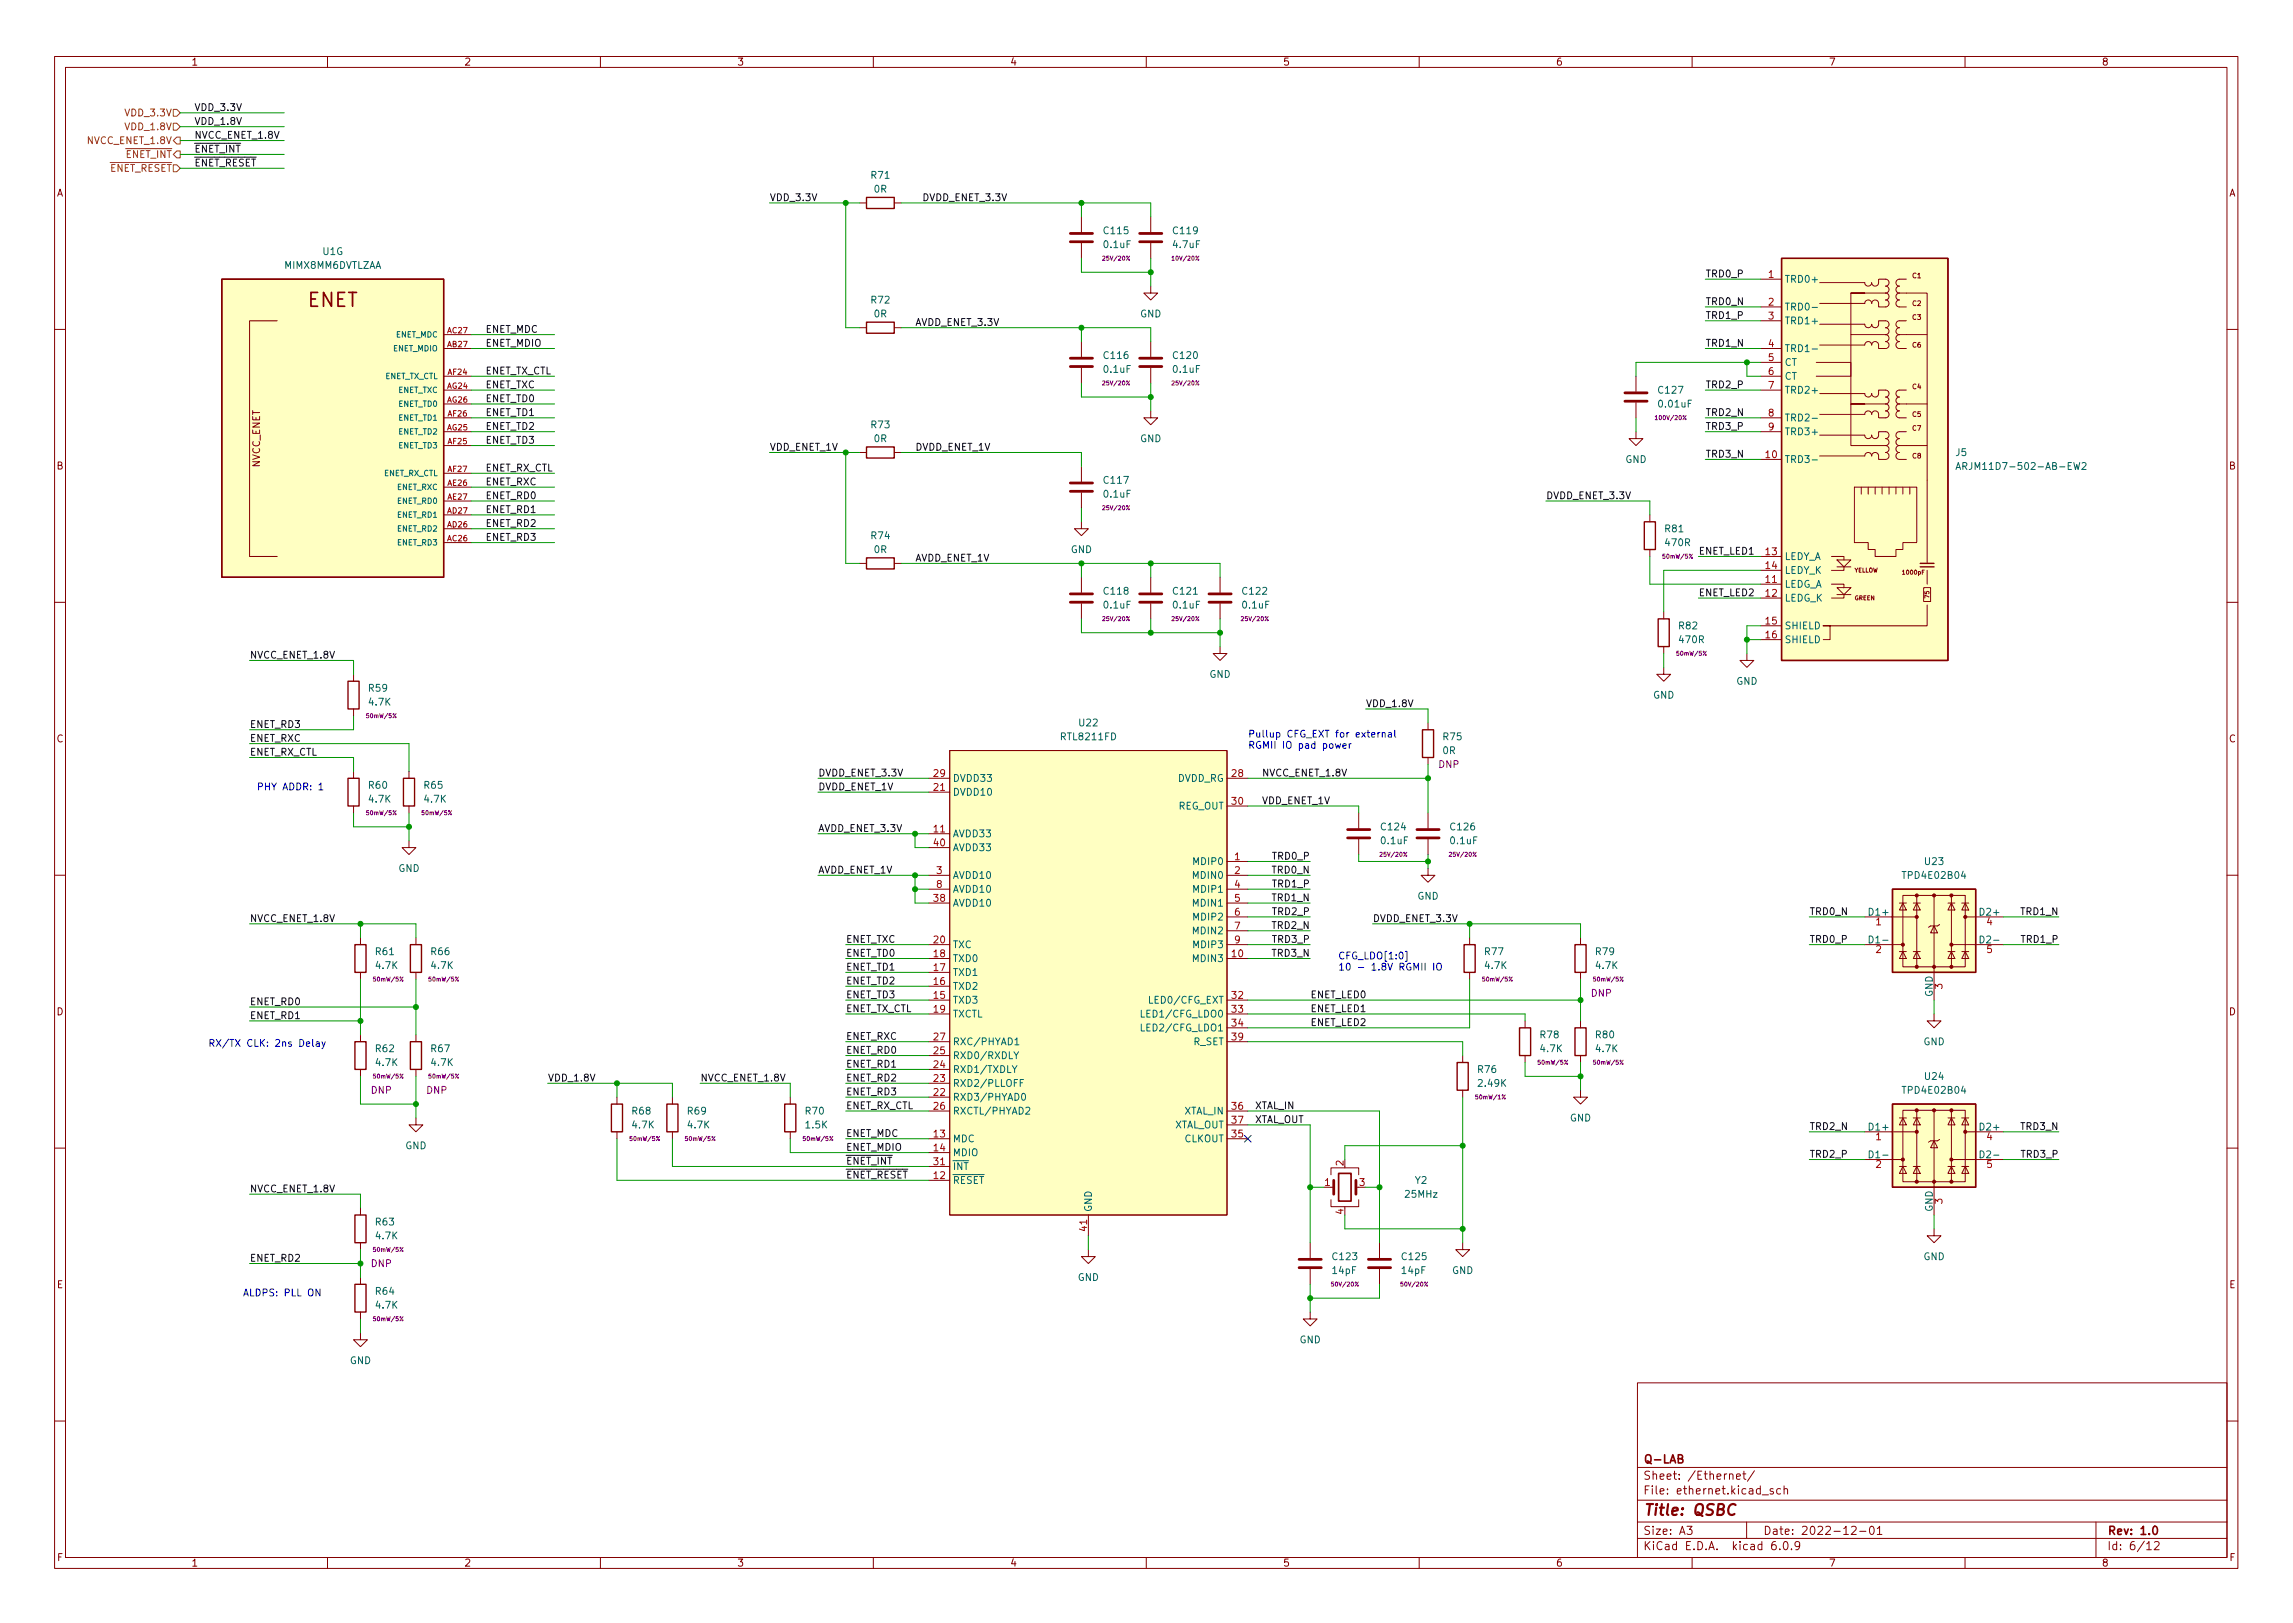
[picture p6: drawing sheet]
<svg xmlns="http://www.w3.org/2000/svg" width="297mm" height="210mm" viewBox="0 0 297 210" stroke-linecap="round" stroke-linejoin="round" font-family="sans-serif">
<defs><g id="words">
<text font-size="2.5" fill="#840000" x="39.8" y="39.8">ENET</text>
<text font-size="2" fill="#840000" x="212.8" y="196.3">Title: QSBC</text>
<g font-size="1.5" fill="#840000">
<text x="212.8" y="191.7">Sheet: /Ethernet/</text>
<text x="212.8" y="189.6">Q-LAB</text>
<text x="212.8" y="193.6">File: ethernet.kicad_sch</text>
<text x="212.8" y="200.8">KiCad E.D.A. kicad 6.0.9</text>
<text x="212.8" y="198.8">Size: A3</text>
<text x="228.4" y="198.8">Date: 2022-12-01</text>
<text x="272.9" y="198.8">Rev: 1.0</text>
<text x="272.9" y="200.8">Id: 6/12</text>
</g>
<g font-size="1.3" fill="#840000">
<text x="24.7" y="8.5">1</text>
<text x="60.1" y="8.5">2</text>
<text x="95.5" y="8.5">3</text>
<text x="130.8" y="8.5">4</text>
<text x="166.2" y="8.5">5</text>
<text x="201.5" y="8.5">6</text>
<text x="236.9" y="8.5">7</text>
<text x="272.2" y="8.5">8</text>
<text x="7.3" y="25.5">A</text>
<text x="288.7" y="25.5">A</text>
<text x="7.3" y="60.8">B</text>
<text x="33.7" y="60.6" transform="rotate(-90 33.7 60.6)">NVCC_ENET</text>
<text x="288.7" y="60.8">B</text>
<text x="7.3" y="96.2">C</text>
<text x="288.7" y="96.2">C</text>
<text x="7.3" y="131.5">D</text>
<text x="288.7" y="131.5">D</text>
<text x="7.4" y="166.9">E</text>
<text x="288.8" y="166.9">E</text>
<text x="7.4" y="202.2">F</text>
<text x="24.7" y="202.9">1</text>
<text x="60.1" y="202.9">2</text>
<text x="95.5" y="202.9">3</text>
<text x="130.8" y="202.9">4</text>
<text x="166.2" y="202.9">5</text>
<text x="201.5" y="202.9">6</text>
<text x="236.9" y="202.9">7</text>
<text x="272.2" y="202.9">8</text>
<text x="288.8" y="202.2">F</text>
</g>
<g font-size="1.3" fill="#725600">
<text x="16.4" y="15.1">VDD_3.3V</text>
<text x="16.4" y="16.9">VDD_1.8V</text>
<text x="11.5" y="18.7">NVCC_ENET_1.8V</text>
<text x="13.1" y="22.2">~{ENET_RESET}</text>
<text x="15.3" y="20.5">~{ENET_INT}</text>
</g>
<g font-size="1.3" fill="#0f0f0f">
<text x="25.1" y="16.2">VDD_1.8V</text>
<text x="25.1" y="18">NVCC_ENET_1.8V</text>
<text x="25.1" y="14.4">VDD_3.3V</text>
<text x="25.1" y="19.8">~{ENET_INT}</text>
<text x="25.1" y="21.6">~{ENET_RESET}</text>
<text x="99.7" y="26">VDD_3.3V</text>
<text x="119.4" y="26">DVDD_ENET_3.3V</text>
<text x="220.9" y="35.9">TRD0_P</text>
<text x="220.9" y="39.5">TRD0_N</text>
<text x="220.9" y="41.3">TRD1_P</text>
<text x="62.9" y="43.1">ENET_MDC</text>
<text x="62.9" y="44.9">ENET_MDIO</text>
<text x="118.5" y="42.2">AVDD_ENET_3.3V</text>
<text x="220.9" y="44.9">TRD1_N</text>
<text x="62.9" y="53.9">ENET_TD1</text>
<text x="62.9" y="52.1">ENET_TD0</text>
<text x="62.9" y="50.3">ENET_TXC</text>
<text x="62.9" y="48.5">ENET_TX_CTL</text>
<text x="220.9" y="53.9">TRD2_N</text>
<text x="220.9" y="50.3">TRD2_P</text>
<text x="62.9" y="57.5">ENET_TD3</text>
<text x="62.9" y="55.7">ENET_TD2</text>
<text x="99.7" y="58.4">VDD_ENET_1V</text>
<text x="118.5" y="58.4">DVDD_ENET_1V</text>
<text x="220.9" y="55.7">TRD3_P</text>
<text x="220.9" y="59.3">TRD3_N</text>
<text x="62.9" y="64.7">ENET_RD0</text>
<text x="62.9" y="62.9">ENET_RXC</text>
<text x="62.9" y="61.1">ENET_RX_CTL</text>
<text x="200.3" y="64.7">DVDD_ENET_3.3V</text>
<text x="62.9" y="70">ENET_RD3</text>
<text x="62.9" y="66.5">ENET_RD1</text>
<text x="62.9" y="68.2">ENET_RD2</text>
<text x="220" y="71.8">ENET_LED1</text>
<text x="118.5" y="72.7">AVDD_ENET_1V</text>
<text x="220" y="77.2">ENET_LED2</text>
<text x="32.3" y="85.3">NVCC_ENET_1.8V</text>
<text x="32.3" y="94.3">ENET_RD3</text>
<text x="176.9" y="91.6">VDD_1.8V</text>
<text x="32.3" y="96.1">ENET_RXC</text>
<text x="32.3" y="97.9">ENET_RX_CTL</text>
<text x="106" y="100.6">DVDD_ENET_3.3V</text>
<text x="163.4" y="100.6">NVCC_ENET_1.8V</text>
<text x="106" y="107.8">AVDD_ENET_3.3V</text>
<text x="106" y="102.4">DVDD_ENET_1V</text>
<text x="163.4" y="104.2">VDD_ENET_1V</text>
<text x="106" y="113.1">AVDD_ENET_1V</text>
<text x="164.9" y="113.1">TRD0_N</text>
<text x="164.9" y="111.4">TRD0_P</text>
<text x="32.3" y="119.4">NVCC_ENET_1.8V</text>
<text x="164.9" y="116.7">TRD1_N</text>
<text x="164.9" y="118.5">TRD2_P</text>
<text x="164.9" y="114.9">TRD1_P</text>
<text x="177.8" y="119.4">DVDD_ENET_3.3V</text>
<text x="234.4" y="118.5">TRD0_N</text>
<text x="261.8" y="118.5">TRD1_N</text>
<text x="109.6" y="122.1">ENET_TXC</text>
<text x="109.6" y="123.9">ENET_TD0</text>
<text x="109.6" y="125.7">ENET_TD1</text>
<text x="164.9" y="123.9">TRD3_N</text>
<text x="164.9" y="120.3">TRD2_N</text>
<text x="164.9" y="122.1">TRD3_P</text>
<text x="234.4" y="122.1">TRD0_P</text>
<text x="261.9" y="122.1">TRD1_P</text>
<text x="32.3" y="130.2">ENET_RD0</text>
<text x="109.6" y="131.1">ENET_TX_CTL</text>
<text x="109.6" y="129.3">ENET_TD3</text>
<text x="109.6" y="127.5">ENET_TD2</text>
<text x="169.7" y="131.1">ENET_LED1</text>
<text x="169.7" y="129.3">ENET_LED0</text>
<text x="32.3" y="132">ENET_RD1</text>
<text x="109.6" y="134.7">ENET_RXC</text>
<text x="109.6" y="136.5">ENET_RD0</text>
<text x="169.7" y="132.9">ENET_LED2</text>
<text x="70.9" y="140.1">VDD_1.8V</text>
<text x="90.7" y="140.1">NVCC_ENET_1.8V</text>
<text x="109.6" y="138.3">ENET_RD1</text>
<text x="109.6" y="140.1">ENET_RD2</text>
<text x="109.6" y="141.9">ENET_RD3</text>
<text x="109.6" y="143.7">ENET_RX_CTL</text>
<text x="162.5" y="143.7">XTAL_IN</text>
<text x="109.6" y="149.1">ENET_MDIO</text>
<text x="109.6" y="147.3">ENET_MDC</text>
<text x="162.5" y="145.5">XTAL_OUT</text>
<text x="234.4" y="150">TRD2_P</text>
<text x="234.4" y="146.4">TRD2_N</text>
<text x="261.8" y="146.4">TRD3_N</text>
<text x="261.9" y="150">TRD3_P</text>
<text x="32.3" y="154.5">NVCC_ENET_1.8V</text>
<text x="109.6" y="150.9">~{ENET_INT}</text>
<text x="109.6" y="152.7">~{ENET_RESET}</text>
<text x="32.3" y="163.4">ENET_RD2</text>
</g>
<g font-size="1.3" fill="#006464">
<text x="112.9" y="23.1">R71</text>
<text x="113.2" y="24.9">0R</text>
<text x="36.8" y="34.8">MIMX8MM6DVTLZAA</text>
<text x="41.8" y="33">U1G</text>
<text x="143.1" y="32.1">0.1uF</text>
<text x="143.1" y="30.3">C115</text>
<text x="152" y="32.1">4.7uF</text>
<text x="152.1" y="30.3">C119</text>
<text x="112.9" y="39.3">R72</text>
<text x="113.2" y="41.1">0R</text>
<text x="147.7" y="41.1">GND</text>
<text x="231.1" y="36.6">TRD0+</text>
<text x="231.1" y="40.2">TRD0-</text>
<text x="143.1" y="46.5">C116</text>
<text x="152.1" y="46.5">C120</text>
<text x="231.1" y="42">TRD1+</text>
<text x="231.1" y="45.6">TRD1-</text>
<text x="231.1" y="47.4">CT</text>
<text x="143.1" y="48.3">0.1uF</text>
<text x="152" y="48.3">0.1uF</text>
<text x="214.9" y="51">C127</text>
<text x="215" y="52.8">0.01uF</text>
<text x="231.1" y="49.2">CT</text>
<text x="231.1" y="51">TRD2+</text>
<text x="112.9" y="55.5">R73</text>
<text x="113.2" y="57.3">0R</text>
<text x="147.7" y="57.3">GND</text>
<text x="210.5" y="60">GND</text>
<text x="231.1" y="60">TRD3-</text>
<text x="231.1" y="54.6">TRD2-</text>
<text x="231.1" y="56.4">TRD3+</text>
<text x="253.4" y="59.1">J5</text>
<text x="143.1" y="64.5">0.1uF</text>
<text x="143.1" y="62.7">C117</text>
<text x="254.7" y="60.9">ARJM11D7-502-AB-EW2</text>
<text x="112.9" y="69.8">R74</text>
<text x="113.2" y="71.6">0R</text>
<text x="138.7" y="71.6">GND</text>
<text x="215.7" y="68.9">R81</text>
<text x="215.8" y="70.7">470R</text>
<text x="143.1" y="77">C118</text>
<text x="152.1" y="77">C121</text>
<text x="161" y="77">C122</text>
<text x="231.1" y="76.1">LEDG_A</text>
<text x="231.1" y="77.9">LEDG_K</text>
<text x="231.1" y="72.5">LEDY_A</text>
<text x="231.1" y="74.3">LEDY_K</text>
<text x="143.1" y="78.8">0.1uF</text>
<text x="152" y="78.8">0.1uF</text>
<text x="161" y="78.8">0.1uF</text>
<text x="217.5" y="81.5">R82</text>
<text x="217.6" y="83.3">470R</text>
<text x="231.1" y="81.5">SHIELD</text>
<text x="231.1" y="83.3">SHIELD</text>
<text x="47.8" y="89.6">R59</text>
<text x="156.7" y="87.8">GND</text>
<text x="224.9" y="88.7">GND</text>
<text x="47.8" y="91.4">4.7K</text>
<text x="137.5" y="95.9">RTL8211FD</text>
<text x="139.8" y="94.1">U22</text>
<text x="187" y="95.9">R75</text>
<text x="214.1" y="90.5">GND</text>
<text x="123.4" y="101.3">DVDD33</text>
<text x="152.5" y="101.3">DVDD_RG</text>
<text x="186.9" y="97.7">0R</text>
<text x="47.8" y="102.2">R60</text>
<text x="47.8" y="104">4.7K</text>
<text x="55" y="102.2">R65</text>
<text x="55" y="104">4.7K</text>
<text x="123.4" y="103.1">DVDD10</text>
<text x="152.5" y="104.9">REG_OUT</text>
<text x="179" y="107.6">C124</text>
<text x="188" y="107.6">C126</text>
<text x="51.6" y="112.9">GND</text>
<text x="123.4" y="108.5">AVDD33</text>
<text x="123.4" y="113.8">AVDD10</text>
<text x="123.4" y="110.3">AVDD33</text>
<text x="154.7" y="113.8">MDIN0</text>
<text x="154.8" y="112">MDIP0</text>
<text x="179" y="109.4">0.1uF</text>
<text x="188" y="109.4">0.1uF</text>
<text x="246.7" y="113.8">TPD4E02B04</text>
<text x="249.4" y="112">U23</text>
<text x="123.4" y="117.4">AVDD10</text>
<text x="123.4" y="115.6">AVDD10</text>
<text x="154.7" y="117.4">MDIN1</text>
<text x="154.8" y="115.6">MDIP1</text>
<text x="154.8" y="119.2">MDIP2</text>
<text x="183.6" y="116.5">GND</text>
<text x="242.2" y="118.6">D1+</text>
<text x="256.6" y="118.6">D2+</text>
<text x="48.7" y="123.7">R61</text>
<text x="48.7" y="125.5">4.7K</text>
<text x="55.9" y="123.7">R66</text>
<text x="55.9" y="125.5">4.7K</text>
<text x="123.4" y="124.6">TXD0</text>
<text x="123.4" y="122.8">TXC</text>
<text x="154.7" y="124.6">MDIN3</text>
<text x="154.7" y="121">MDIN2</text>
<text x="154.8" y="122.8">MDIP3</text>
<text x="192.4" y="123.7">R77</text>
<text x="192.4" y="125.5">4.7K</text>
<text x="206.8" y="123.7">R79</text>
<text x="206.8" y="125.5">4.7K</text>
<text x="242.4" y="122.2">D1-</text>
<text x="256.7" y="122.2">D2-</text>
<text x="123.4" y="130">TXD3</text>
<text x="123.4" y="128.2">TXD2</text>
<text x="123.4" y="126.4">TXD1</text>
<text x="123.4" y="131.8">TXCTL</text>
<text x="148.4" y="131.8">LED1/CFG_LDO0</text>
<text x="149.3" y="130">LED0/CFG_EXT</text>
<text x="250.4" y="129.2" transform="rotate(-90 250.4 129.2)">GND</text>
<text x="48.7" y="136.3">R62</text>
<text x="55.9" y="136.3">R67</text>
<text x="123.4" y="137.2">RXD0/RXDLY</text>
<text x="123.4" y="135.4">RXC/PHYAD1</text>
<text x="148.4" y="133.6">LED2/CFG_LDO1</text>
<text x="154.6" y="135.4">R_SET</text>
<text x="199.6" y="134.5">R78</text>
<text x="199.6" y="136.3">4.7K</text>
<text x="206.8" y="134.5">R80</text>
<text x="206.8" y="136.3">4.7K</text>
<text x="249.2" y="135.4">GND</text>
<text x="48.7" y="138.1">4.7K</text>
<text x="55.9" y="138.1">4.7K</text>
<text x="123.4" y="142.6">RXD3/PHYAD0</text>
<text x="123.4" y="140.8">RXD2/PLLOFF</text>
<text x="123.4" y="139">RXD1/TXDLY</text>
<text x="191.5" y="139">R76</text>
<text x="191.6" y="140.8">2.49K</text>
<text x="246.7" y="141.7">TPD4E02B04</text>
<text x="249.4" y="139.9">U24</text>
<text x="52.5" y="148.9">GND</text>
<text x="81.9" y="144.4">R68</text>
<text x="82" y="146.2">4.7K</text>
<text x="89.1" y="144.4">R69</text>
<text x="89.2" y="146.2">4.7K</text>
<text x="104.4" y="144.4">R70</text>
<text x="104.4" y="146.2">1.5K</text>
<text x="123.4" y="148">MDC</text>
<text x="123.4" y="149.8">MDIO</text>
<text x="123.4" y="144.4">RXCTL/PHYAD2</text>
<text x="152" y="146.2">XTAL_OUT</text>
<text x="153.4" y="144.4">XTAL_IN</text>
<text x="153.4" y="148">CLKOUT</text>
<text x="203.4" y="145.3">GND</text>
<text x="242.2" y="146.4">D1+</text>
<text x="256.6" y="146.4">D2+</text>
<text x="123.4" y="153.4">~{RESET}</text>
<text x="123.4" y="151.6">~{INT}</text>
<text x="182.1" y="155.2">25MHz</text>
<text x="183.3" y="153.4">Y2</text>
<text x="242.4" y="150">D1-</text>
<text x="256.7" y="150">D2-</text>
<text x="48.7" y="158.7">R63</text>
<text x="48.7" y="160.5">4.7K</text>
<text x="141.4" y="157" transform="rotate(-90 141.4 157)">GND</text>
<text x="250.4" y="157" transform="rotate(-90 250.4 157)">GND</text>
<text x="48.7" y="167.7">R64</text>
<text x="139.6" y="165.9">GND</text>
<text x="172.7" y="165">14pF</text>
<text x="172.7" y="163.2">C123</text>
<text x="181.6" y="165">14pF</text>
<text x="181.7" y="163.2">C125</text>
<text x="188.1" y="165">GND</text>
<text x="249.2" y="163.2">GND</text>
<text x="48.7" y="169.5">4.7K</text>
<text x="45.3" y="176.7">GND</text>
<text x="168.3" y="174">GND</text>
</g>
<g font-size="1.3" fill="#a90000">
<text x="229.1" y="36">1</text>
<text x="229.1" y="39.6">2</text>
<text x="229.1" y="41.4">3</text>
<text x="229.1" y="45">4</text>
<text x="229.1" y="46.8">5</text>
<text x="229.1" y="48.6">6</text>
<text x="229.1" y="50.4">7</text>
<text x="229.1" y="53.9">8</text>
<text x="228.7" y="59.3">10</text>
<text x="229.1" y="55.7">9</text>
<text x="228.7" y="71.9">13</text>
<text x="228.7" y="75.5">11</text>
<text x="228.7" y="77.3">12</text>
<text x="228.7" y="73.7">14</text>
<text x="228.7" y="80.9">15</text>
<text x="228.7" y="82.7">16</text>
<text x="121" y="100.6">29</text>
<text x="159.6" y="100.6">28</text>
<text x="121" y="107.8">11</text>
<text x="121" y="102.4">21</text>
<text x="159.6" y="104.2">30</text>
<text x="121" y="109.6">40</text>
<text x="121.3" y="113.2">3</text>
<text x="159.9" y="111.4">1</text>
<text x="159.9" y="113.2">2</text>
<text x="121" y="116.8">38</text>
<text x="121.3" y="115">8</text>
<text x="159.9" y="115">4</text>
<text x="159.9" y="116.8">5</text>
<text x="159.9" y="118.6">6</text>
<text x="243" y="119.9">1</text>
<text x="257.4" y="119.9">4</text>
<text x="121" y="125.8">17</text>
<text x="121" y="124">18</text>
<text x="121" y="122.2">20</text>
<text x="159.6" y="124">10</text>
<text x="159.9" y="120.4">7</text>
<text x="159.9" y="122.2">9</text>
<text x="243" y="123.5">2</text>
<text x="257.4" y="123.5">5</text>
<text x="121" y="129.4">15</text>
<text x="121" y="127.6">16</text>
<text x="121" y="131.2">19</text>
<text x="159.6" y="129.4">32</text>
<text x="159.6" y="131.2">33</text>
<text x="251.6" y="128.1" transform="rotate(-90 251.6 128.1)">3</text>
<text x="121" y="136.6">25</text>
<text x="121" y="134.8">27</text>
<text x="159.6" y="133">34</text>
<text x="159.6" y="134.8">39</text>
<text x="121" y="142">22</text>
<text x="121" y="140.2">23</text>
<text x="121" y="138.4">24</text>
<text x="121" y="143.7">26</text>
<text x="159.6" y="143.7">36</text>
<text x="121" y="147.3">13</text>
<text x="121" y="149.1">14</text>
<text x="159.6" y="147.3">35</text>
<text x="159.6" y="145.5">37</text>
<text x="243" y="147.7">1</text>
<text x="257.4" y="147.7">4</text>
<text x="121" y="152.7">12</text>
<text x="121" y="150.9">31</text>
<text x="171.6" y="153.6">1</text>
<text x="174" y="151" transform="rotate(-90 174 151)">2</text>
<text x="176.1" y="153.6">3</text>
<text x="243" y="151.3">2</text>
<text x="251.6" y="156" transform="rotate(-90 251.6 156)">3</text>
<text x="257.4" y="151.3">5</text>
<text x="140.8" y="159.4" transform="rotate(-90 140.8 159.4)">41</text>
<text x="174" y="157.3" transform="rotate(-90 174 157.3)">4</text>
</g>
<g font-size="1.3" fill="#0000c2">
<text x="161.6" y="95.5">Pullup CFG_EXT for external</text>
<text x="161.6" y="97">RGMII IO pad power</text>
<text x="33.2" y="102.4">PHY ADDR: 1</text>
<text x="173.3" y="124.3">CFG_LDO[1:0]</text>
<text x="173.3" y="125.7">10 - 1.8V RGMII IO</text>
<text x="26.9" y="135.6">RX/TX CLK: 2ns Delay</text>
<text x="31.4" y="167.9">ALDPS: PLL ON</text>
</g>
<g font-size="1.3" fill="#840084">
<text x="186.4" y="99.5">DNP</text>
<text x="206.1" y="129.1">DNP</text>
<text x="48.1" y="141.7">DNP</text>
<text x="55.3" y="141.7">DNP</text>
<text x="48.1" y="164.1">DNP</text>
</g>
<g font-size="1" fill="#006464">
<text x="50.9" y="45.5">ENET_MDIO</text>
<text x="51.3" y="43.7">ENET_MDC</text>
<text x="49.7" y="49.1">ENET_TX_CTL</text>
<text x="51.5" y="50.9">ENET_TXC</text>
<text x="51.6" y="52.7">ENET_TD0</text>
<text x="51.6" y="58.1">ENET_TD3</text>
<text x="51.6" y="54.5">ENET_TD1</text>
<text x="51.6" y="56.3">ENET_TD2</text>
<text x="49.6" y="61.7">ENET_RX_CTL</text>
<text x="51.4" y="63.5">ENET_RXC</text>
<text x="51.5" y="65.3">ENET_RD0</text>
<text x="51.5" y="70.7">ENET_RD3</text>
<text x="51.5" y="68.9">ENET_RD2</text>
<text x="51.5" y="67.1">ENET_RD1</text>
</g>
<g font-size="1" fill="#a90000">
<text x="58" y="45">AB27</text>
<text x="58" y="43.2">AC27</text>
<text x="58" y="50.4">AG24</text>
<text x="58" y="52.2">AG26</text>
<text x="58" y="48.6">AF24</text>
<text x="58" y="53.9">AF26</text>
<text x="58" y="55.7">AG25</text>
<text x="58" y="57.5">AF25</text>
<text x="58" y="62.9">AE26</text>
<text x="58" y="64.7">AE27</text>
<text x="58" y="61.1">AF27</text>
<text x="58" y="70.1">AC26</text>
<text x="58" y="68.3">AD26</text>
<text x="58" y="66.5">AD27</text>
</g>
<g font-size=".9" fill="#840000">
<text x="247.7" y="36">C1</text>
<text x="247.7" y="39.6">C2</text>
<text x="247.7" y="41.4">C3</text>
<text x="247.7" y="45">C6</text>
<text x="247.7" y="50.4">C4</text>
<text x="247.7" y="54">C5</text>
<text x="247.7" y="55.8">C7</text>
<text x="247.7" y="59.4">C8</text>
</g>
<g font-size=".8" fill="#840084">
<text x="143.1" y="33.7">25V/20%</text>
<text x="152" y="33.7">10V/20%</text>
<text x="143.1" y="49.9">25V/20%</text>
<text x="152" y="49.9">25V/20%</text>
<text x="214.7" y="54.4">100V/20%</text>
<text x="143.1" y="66.1">25V/20%</text>
<text x="215.6" y="72.4">50mW/5%</text>
<text x="143.1" y="80.4">25V/20%</text>
<text x="152" y="80.4">25V/20%</text>
<text x="161" y="80.4">25V/20%</text>
<text x="217.4" y="84.9">50mW/5%</text>
<text x="47.6" y="93">50mW/5%</text>
<text x="47.6" y="105.6">50mW/5%</text>
<text x="54.8" y="105.6">50mW/5%</text>
<text x="179" y="111">25V/20%</text>
<text x="188" y="111">25V/20%</text>
<text x="48.5" y="127.1">50mW/5%</text>
<text x="55.7" y="127.1">50mW/5%</text>
<text x="192.2" y="127.1">50mW/5%</text>
<text x="206.6" y="127.1">50mW/5%</text>
<text x="199.4" y="137.9">50mW/5%</text>
<text x="206.6" y="137.9">50mW/5%</text>
<text x="48.5" y="139.7">50mW/5%</text>
<text x="55.7" y="139.7">50mW/5%</text>
<text x="191.3" y="142.4">50mW/1%</text>
<text x="81.8" y="147.8">50mW/5%</text>
<text x="88.9" y="147.8">50mW/5%</text>
<text x="104.2" y="147.8">50mW/5%</text>
<text x="48.5" y="162.2">50mW/5%</text>
<text x="172.7" y="166.6">50V/20%</text>
<text x="181.7" y="166.6">50V/20%</text>
<text x="48.5" y="171.1">50mW/5%</text>
</g>
<g font-size=".8" fill="#840000">
<text x="240.1" y="74.2">YELLOW</text>
<text x="240.2" y="77.7">GREEN</text>
<text x="246.6" y="74.4">1000pF</text>
<text x="249.9" y="77.4" transform="rotate(-90 249.9 77.4)">75</text>
</g>
</g></defs>
<g fill="none" stroke="#840000" stroke-width=".13">
<path d="M7.1 7.3h282.8v195.9h-282.8zM8.5 8.7h280v193.1h-280zM42.4 7.3v1.4M77.8 7.3v1.4M113.1 7.3v1.4M148.5 7.3v1.4M183.8 7.3v1.4M219.2 7.3v1.4M254.6 7.3v1.4M111.4 26.3h.9M115.8 26.3h.9M140.1 28.1v2"/>
<path d="M140.1 31.5v2M149.1 37.1v.9h.9l-.9 .9-.9-.9h.9M149.1 28.1v2M149.1 31.5v2M228.1 39.8h2.7M228.1 36.2h2.7M235.7 36.6h5.9a.45 .45 0 0 0 .4 .5 .45 .45 0 0 0 .5-.5 .45 .45 0 0 0 .4 .5 .45 .45 0 0 0 .5-.5v-.4h.9a.45 .45 0 0 1 .4 .4 .45 .45 0 0 1-.4 .5 .45 .45 0 0 1 .4 .4 .45 .45 0 0 1-.4 .5M239.8 38h1.8h-1.8v5.4h4.5M241.1 38h3.2M244.3 38a.45 .45 0 0 1 .4 .4 .45 .45 0 0 1-.4 .5 .45 .45 0 0 1 .4 .4 .45 .45 0 0 1-.4 .5h-.9v-.5a.45 .45 0 0 0-.5-.4 .45 .45 0 0 0-.4 .4 .45 .45 0 0 0-.5-.4 .45 .45 0 0 0-.4 .4h-5.9M246.1 38a.45 .45 0 0 0-.5 .4 .45 .45 0 0 0 .5 .5 .45 .45 0 0 0-.5 .4 .45 .45 0 0 0 .5 .5h.9M246.1 38h3.5v35"/>
<path d="M247 36.2h-.9a.45 .45 0 0 0-.5 .4 .45 .45 0 0 0 .5 .5 .45 .45 0 0 0-.5 .4 .45 .45 0 0 0 .5 .5M7.1 42.7h1.4M35.9 41.6h-3.6v30.5h3.6M57.5 52.3h3.6M57.5 57.7h3.6M57.5 55.9h3.6M57.5 54.1h3.6M57.5 50.5h3.6M57.5 45.1h3.6M57.5 43.4h3.6M57.5 48.7h3.6M111.4 42.5h.9"/>
<path d="M111.4 58.6h.9M115.8 42.5h.9M115.8 58.6h.9M140.1 44.3v1.9M140.1 47.7v1.9M149.1 53.2v.9h.9l-.9 .9-.9-.9h.9M149.1 44.3v1.9M149.1 47.7v1.9M211.9 55.9v.9h.9l-.9 .9-.9-.9h.9M211.9 48.7v2M211.9 52.2v1.9M228.1 59.5h2.7"/>
<path d="M228.1 55.9h2.7M228.1 54.1h2.7M228.1 50.5h2.7M228.1 45.1h2.7M228.1 41.6h2.7M228.1 46.9h2.7M228.1 48.7h2.7M235.3 46.9h4.5v1.8h-4.5M235.7 56.4h5.9a.45 .45 0 0 0 .4 .4 .45 .45 0 0 0 .5-.4 .45 .45 0 0 0 .4 .4 .45 .45 0 0 0 .5-.4v-.5h.9a.45 .45 0 0 1 .4 .5 .45 .45 0 0 1-.4 .4 .45 .45 0 0 1 .4 .5 .45 .45 0 0 1-.4 .4M235.7 51h5.9a.45 .45 0 0 0 .4 .4 .45 .45 0 0 0 .5-.4 .45 .45 0 0 0 .4 .4 .45 .45 0 0 0 .5-.4v-.5h.9a.45 .45 0 0 1 .4 .5 .45 .45 0 0 1-.4 .4 .45 .45 0 0 1 .4 .5 .45 .45 0 0 1-.4 .4M235.7 42h5.9a.45 .45 0 0 0 .4 .5 .45 .45 0 0 0 .5-.5 .45 .45 0 0 0 .4 .5 .45 .45 0 0 0 .5-.5v-.4h.9a.45 .45 0 0 1 .4 .4 .45 .45 0 0 1-.4 .5 .45 .45 0 0 1 .4 .4 .45 .45 0 0 1-.4 .5M235.7 53.7h5.9"/>
<path d="M239.8 43.4v8.9h1.8h-1.8v5.4h4.5M241.1 52.3h3.2M241.6 53.7a.45 .45 0 0 1 .4-.5 .45 .45 0 0 1 .5 .5 .45 .45 0 0 1 .4-.5 .45 .45 0 0 1 .5 .5M244.3 57.7a.45 .45 0 0 1 .4 .5 .45 .45 0 0 1-.4 .4 .45 .45 0 0 1 .4 .5 .45 .45 0 0 1-.4 .4h-.9v-.4a.45 .45 0 0 0-.5-.5 .45 .45 0 0 0-.4 .5 .45 .45 0 0 0-.5-.5 .45 .45 0 0 0-.4 .5h-5.9M244.3 52.3a.45 .45 0 0 1 .4 .5 .45 .45 0 0 1-.4 .4 .45 .45 0 0 1 .4 .5 .45 .45 0 0 1-.4 .4h-.9v-.4M244.3 43.4a.45 .45 0 0 1 .4 .4 .45 .45 0 0 1-.4 .5 .45 .45 0 0 1 .4 .4 .45 .45 0 0 1-.4 .4h-.9v-.4a.45 .45 0 0 0-.5-.4 .45 .45 0 0 0-.4 .4 .45 .45 0 0 0-.5-.4 .45 .45 0 0 0-.4 .4h-5.9M246.1 57.7a.45 .45 0 0 0-.5 .5 .45 .45 0 0 0 .5 .4 .45 .45 0 0 0-.5 .5 .45 .45 0 0 0 .5 .4h.9M246.1 52.3a.45 .45 0 0 0-.5 .5 .45 .45 0 0 0 .5 .4 .45 .45 0 0 0-.5 .5 .45 .45 0 0 0 .5 .4h.9M246.1 43.4a.45 .45 0 0 0-.5 .4 .45 .45 0 0 0 .5 .5 .45 .45 0 0 0-.5 .4 .45 .45 0 0 0 .5 .4h.9M246.1 52.3h3.5M246.1 57.7h3.5M246.1 43.4h3.5"/>
<path d="M247 55.9h-.9a.45 .45 0 0 0-.5 .5 .45 .45 0 0 0 .5 .4 .45 .45 0 0 0-.5 .5 .45 .45 0 0 0 .5 .4M247 50.5h-.9a.45 .45 0 0 0-.5 .5 .45 .45 0 0 0 .5 .4 .45 .45 0 0 0-.5 .5 .45 .45 0 0 0 .5 .4M247 41.6h-.9a.45 .45 0 0 0-.5 .4 .45 .45 0 0 0 .5 .5 .45 .45 0 0 0-.5 .4 .45 .45 0 0 0 .5 .5M288.5 42.7h1.4M7.1 78h1.4M57.5 70.3h3.6M57.5 68.5h3.6M57.5 66.7h3.6M57.5 63.1h3.6M57.5 64.9h3.6M57.5 61.3h3.6M111.4 73h.9"/>
<path d="M115.8 73h.9M140.1 67.6v.9h.9l-.9 .9-.9-.9h.9M140.1 60.4v2M140.1 63.8v2M140.1 74.8v2M140.1 78.2v2M149.1 74.8v2M149.1 78.2v2M158 74.8v2M158 78.2v2M213.7 66.7v.9M213.7 71.2v.9"/>
<path d="M215.5 79.3v.9M228.1 75.7h2.7M228.1 77.5h2.7M228.1 72.1h2.7M228.1 73.9h2.7M237.3 75.7h1.6v.4M237.3 72.1h1.6v.4M238 72.5h1.8l-.9 .9zM238 76.1h1.8l-.9 .9zM238 77h1.8M238 73.4h1.8M238.9 77v.5h-1.6"/>
<path d="M238.9 73.4v.5h-1.6M240.2 63.1h8.1v7.2h-1.8v.9h-.9v.9h-2.7v-.9h-.9v-.9h-1.8zM241.1 63.1v.9M242 63.1v.9M242.9 63.1v.9M243.8 63.1v.9M244.7 63.1v.9M245.6 63.1v.9M246.5 63.1v.9M247.4 63.1v.9M249.2 76.1h.9v1.8h-.9zM249.6 78.4v2.7h-13.4h.9v1.8h-.9"/>
<path d="M249.6 73.9v1.8M288.5 78h1.4M45.8 87.4v.9M45.8 91.8v.9M45.8 99.9v.9M53 99.9v.9M123 97.2h35.9v60.2h-35.9zM158 83.8v.9h.9l-.9 .9-.8-.9h.8M185 93.6v.9M185 98.1v.9M215.5 86.5v.9h.9l-.9 .9-.9-.9h.9M215.5 83.8v.9"/>
<path d="M226.3 84.7v.9h.9l-.9 .9-.9-.9h.9M228.1 81.1h2.7M228.1 82.9h2.7M7.1 113.4h1.4M45.8 104.4v.9M53 108.9v.9h.9l-.9 .9-.9-.9h.9M53 104.4v.9M120.3 113.4h2.7M120.3 117h2.7M120.3 108h2.7M120.3 102.6h2.7M120.3 100.8h2.7"/>
<path d="M120.3 109.8h2.7M120.3 115.2h2.7M158.9 113.4h2.7M158.9 118.8h2.7M158.9 117h2.7M158.9 100.8h2.7M158.9 104.4h2.7M158.9 115.2h2.7M158.9 111.6h2.7M176 105.3v2M176 108.7v2M185 112.5v.9h.9l-.9 .9-.9-.9h.9"/>
<path d="M185 105.3v2M185 108.7v2M241.6 118.8h6.7M246.1 117h.9M246.5 116h8.1v9.3h-8.1zM246.5 117l.5 .9h-.9zM247.8 117h.9M248.3 117l.4 .9h-.9zM248.3 116v9.3M250.5 120l.5 .9h-.9zM250.5 116v13.6M251.3 119.8l-.3 .2h-.9l-.3 .1"/>
<path d="M252.3 117h.9M252.8 117l.4 .9h-.9zM252.8 116v9.3M254.1 117h.9M254.6 117l.4 .9h-.9zM254.6 118.8h4.9M288.5 113.4h1.4M46.7 121.5v.9M46.7 126v.9M46.7 134.1v.8M46.7 138.5v.9M53.9 121.5v.9"/>
<path d="M53.9 126v.9M53.9 134.1v.8M53.9 138.5v.9M120.3 122.4h2.7M120.3 129.6h2.7M120.3 127.8h2.7M120.3 126h2.7M120.3 124.2h2.7M120.3 131.4h2.7M120.3 138.5h2.7M120.3 136.7h2.7M120.3 134.9h2.7"/>
<path d="M158.9 122.4h2.7M158.9 129.6h2.7M158.9 124.2h2.7M158.9 131.4h2.7M158.9 134.9h2.7M158.9 133.2h2.7M158.9 120.6h2.7M189.5 136.7v.9M190.4 121.5v.9M190.4 126v.9M197.6 132.3v.9M197.6 136.7v.9"/>
<path d="M204.7 121.5v.9M204.7 126v.9M204.7 132.3v.9M204.7 136.7v.9M241.6 122.4h4.9M246.1 123.3h.9M246.5 123.3l.5 .9h-.9zM247.8 123.3h.9M248.3 123.3l.4 .9h-.9zM250.5 131.4v.9h.9l-.9 .9-.9-.9h.9M252.3 123.3h.9M252.8 123.3l.4 .9h-.9z"/>
<path d="M252.8 122.4h6.7M254.1 123.3h.9M254.6 123.3l.4 .9h-.9zM7.1 148.7h1.4M46.7 156.5v.9M53.9 144.8v.9h.9l-.9 .9-.9-.9h.9M79.9 142.1v.9M79.9 146.6v.9M87.1 142.1v.9M87.1 146.6v.9M102.4 142.1v.9M102.4 146.6v.9"/>
<path d="M120.3 151.1h2.7M120.3 152.9h2.7M120.3 147.5h2.7M120.3 149.3h2.7M120.3 142.1h2.7M120.3 140.3h2.7M120.3 143.9h2.7M141 157.4v2.7M158.9 147.5h2.7M158.9 143.9h2.7M158.9 145.7h2.7M172.4 155.4v.9h3.6v-.9"/>
<path d="M172.4 152.2v-.9h3.6v.9M172.4 153.8h.4M175.6 153.8h.4M189.5 141.2v.9M204.7 141.2v.9h.9l-.9 .9-.9-.9h.9M241.6 146.6h6.7M241.6 150.2h4.9M246.1 151.1h.9M246.1 144.8h.9M246.5 143.8h8.1v9.3h-8.1zM246.5 151.1l.5 .9h-.9zM246.5 144.8l.5 .9h-.9z"/>
<path d="M247.8 151.1h.9M247.8 144.8h.9M248.3 151.1l.4 .9h-.9zM248.3 144.8l.4 .9h-.9zM248.3 143.8v9.3M250.5 159.2v.9h.9l-.9 .9-.9-.9h.9M250.5 147.8l.5 .9h-.9zM250.5 143.8v13.6M251.3 147.6l-.3 .2h-.9l-.3 .2M252.3 151.1h.9M252.3 144.8h.9M252.8 151.1l.4 .9h-.9z"/>
<path d="M252.8 144.8l.4 .9h-.9zM252.8 143.8v9.3M252.8 150.2h6.7M254.1 151.1h.9M254.1 144.8h.9M254.6 151.1l.4 .9h-.9zM254.6 144.8l.4 .9h-.9zM254.6 146.6h4.9M288.5 148.7h1.4M46.7 172.7v.9h.9l-.9 .9-.9-.9h.9M46.7 161v.9M46.7 165.5v.9"/>
<path d="M46.7 170v.9M141 161.9v.9h.9l-.9 .9-.9-.9h.9M169.7 170v.9h.9l-.9 .9-.9-.9h.9M169.7 161v2M169.7 164.4v2M178.7 161v2M178.7 164.4v2M189.5 161v.9h.9l-.9 .9-.9-.9h.9M212.1 179.1h76.4v22.7h-76.4zM7.1 184.1h1.4M212.1 199.3h76.4M212.1 197.2h76.4"/>
<path d="M212.1 194.3h76.4M212.1 190.1h76.4M218.5 197.7h.7l-.4 .4 .3 .1v.5l-.1 .1h-.3l-.2-.1M224 191l.2-.1 .2 .1 .1 .6M225 191.3l.5-.1-.1-.2-.3-.1-.1 .2v.5h.4M225.8 190.9h.4M225.9 190.6v.9l.3 .1M226.3 197.2v2.1M227.3 190.5l-.9 1.4M228.3 193.7h.8M229.7 192.9l-.3-.1-.1 .2v.1l.4 .2v.2h-.4M230 199.7a.42 .42 0 0 0-.5 .5v.4l.1 .1 .3 .1 .2-.1v-.4l-.1-.1-.3-.1-.2 .2"/>
<path d="M230.7 192.9l-.3-.1-.2 .2v.4l.1 .1h.4M231.1 199.8l.2-.1a.57 .57 0 0 1 .3 .5 .57 .57 0 0 1-.3 .6l-.2-.1-.1-.3zM231.1 192.9l.2-.1 .2 .1 .1 .7M231.1 192.5v1.1M239.9 197.8l.4-.1 .1 .1 .1 .2-.7 .8h.7M240.9 198.4h.8M242.3 197.8l.1-.1a.57 .57 0 0 1 .4 .6 .57 .57 0 0 1-.4 .5l-.1-.1-.1-.3zM243.2 198l.3-.3v1.1M243.2 198.8h.6M271.5 197.2v4.6M279.1 199.8l.4-.1 .1 .1 .1 .2-.7 .8h.7M288.5 184.1h1.4"/>
<path d="M42.4 201.8v1.4M77.8 201.8v1.4M113.1 201.8v1.4M148.5 201.8v1.4M183.8 201.8v1.4M219.2 201.8v1.4M230.6 200.7v.1M232.1 200.7v.1M233.1 200.2l-.2 .2h-.2l-.2-.2 .1-.4 .3-.1 .2 .1a.7 .7 0 0 1-.3 1h-.2M254.6 201.8v1.4M278.1 200l.3-.3v1.1M278.1 200.8h.6"/>
</g>
<path d="M217.4 189h.4l.1-.1 .1-.2-.1-.2h-.5v1h.4l.2-.2a.28 .28 0 0 0-.2-.3M279 197.8l.1-.1a.57 .57 0 0 1 .4 .6 .57 .57 0 0 1-.4 .5l-.1-.1-.1-.3z" fill="none" stroke="#840000" stroke-width=".21"/>
<path d="M224.8 195a.62 .62 0 0 0-.7 0 .62 .62 0 0 0-.2 .7 .49 .49 0 0 0 .2 .5 .49 .49 0 0 0 .6-.1" fill="none" stroke="#840000" stroke-width=".28"/>
<g fill="#ffffc2" stroke="#ffffc2" stroke-width=".13">
<path d="M230.8 33.5h21.5v52.1h-21.5z"/>
<path d="M245.2 115.2h10.7v10.8h-10.7z"/>
<path d="M28.7 36.2h28.8v38.6h-28.8z"/>
<path d="M245.2 143h10.7v10.8h-10.7z"/>
<path d="M123 97.2h35.9v60.2h-35.9z"/>
</g>
<g fill="none" stroke="#840000" stroke-width=".18">
<path d="M28.7 36.2h28.8v38.6h-28.8zM112.3 25.6h3.5v1.4h-3.5zM230.8 33.5h21.5v52.1h-21.5zM112.3 41.7h3.5v1.5h-3.5zM112.3 57.9h3.5v1.4h-3.5zM112.3 72.3h3.5v1.4h-3.5zM213 67.6h1.4v3.6h-1.4zM248.7 73.4h1.8M248.7 73h1.8M45.1 88.3h1.4v3.5h-1.4zM184.3 94.5h1.4v3.6h-1.4zM214.8 80.2h1.4v3.6h-1.4z"/>
<path d="M45.1 100.8h1.4v3.6h-1.4zM52.3 100.8h1.4v3.6h-1.4zM245.2 115.2h10.7v10.8h-10.7zM46 134.9h1.4v3.6h-1.4zM46 122.4h1.4v3.6h-1.4zM53.2 134.9h1.4v3.6h-1.4zM53.2 122.4h1.4v3.6h-1.4zM188.8 137.6h1.4v3.6h-1.4zM189.7 122.4h1.4v3.6h-1.4zM196.8 133.2h1.5v3.5h-1.5zM204 122.4h1.5v3.6h-1.5zM204 133.2h1.5v3.5h-1.5z"/>
<path d="M46 157.4h1.4v3.6h-1.4zM79.2 143h1.4v3.6h-1.4zM86.4 143h1.4v3.6h-1.4zM101.7 143h1.4v3.6h-1.4zM245.2 143h10.7v10.8h-10.7zM46 166.4h1.4v3.6h-1.4z"/>
</g>
<g fill="none" stroke="#006464" stroke-width=".13">
<path d="M234.7 39.8h.7M234.7 59.6h.7M234.7 45.2h.7M234.7 54.2h.7M268.6 59.9l.3 .9 .1-.6 .2 .6 .2-.9M253.4 60.8l.3-.9 .3 .9M253.5 60.6h.4M269.7 60l.4-.1 .1 .3-.5 .6h.5M131.1 138l.3 .5 .3-.5M131.4 136.3l.2 .4 .3-.4M131.5 134.7l.2-.2v.9M131.5 135.4h.5"/>
<path d="M132.6 139.8h-.4v.9M147.8 130.9v.9h.5M147.8 132.7v.9h.5M148.9 129.1v.9h.4M132.2 140.3h.3M132.4 141.7l.1-.1a.48 .48 0 0 1 .4 .5 .48 .48 0 0 1-.4 .4l-.2-.3zM132.9 143.5l.3-.1 .2 .3-.6 .6h.6"/>
</g>
<g fill="none" stroke="#840000" stroke-width=".36">
<path d="M138.7 31.3h2.8M138.7 30.2h2.8M147.6 31.3h2.9M147.6 30.2h2.9M138.7 47.5h2.8M138.7 46.4h2.8M147.6 47.5h2.9M147.6 46.4h2.9M210.5 52h2.9M210.5 50.9h2.9M138.7 78h2.8M138.7 76.9h2.8"/>
<path d="M138.7 63.6h2.8M138.7 62.6h2.8M147.6 78h2.9M147.6 76.9h2.9M156.6 78h2.9M156.6 76.9h2.9M174.6 108.5h2.8M174.6 107.5h2.8M183.6 108.5h2.8M183.6 107.5h2.8M172.8 152.9v1.8M175.6 152.9v1.8"/>
<path d="M168.3 164.2h2.9M168.3 163.1h2.9M177.3 164.2h2.8M177.3 163.1h2.8"/>
</g>
<g fill="none" stroke="#840084" stroke-width=".13">
<path d="M142.8 33.2h.2l.1 .1-.3 .4h.3M151.8 33.3l.2-.1v.5M151.8 33.7h.3M142.8 49.4l.2-.1 .1 .2-.3 .4h.3M151.8 49.4l.2-.1 .1 .2-.3 .4h.3M214.4 54l.2-.2v.6M214.4 54.4h.3M218.4 53.8l-.4 .6M142.8 79.9h.2l.1 .1-.3 .4h.3M142.8 65.6l.2-.1 .1 .2-.3 .3h.3M151.8 79.9h.2l.1 .1-.3 .4h.3M160.8 79.9h.2l.1 .1-.3 .4h.3"/>
<path d="M178.8 110.5l.2-.1 .1 .2-.4 .3h.4M187.7 110.5l.2-.1 .1 .2-.3 .3h.3"/>
<circle cx="218.3" cy="54.3" r=".07"/>
</g>
<g fill="#840000" stroke="#840000" stroke-width=".13">
<circle cx="246.5" cy="122.4" r=".2"/>
<circle cx="248.3" cy="125.3" r=".2"/>
<circle cx="248.3" cy="118.8" r=".2"/>
<circle cx="248.3" cy="116" r=".2"/>
<circle cx="250.5" cy="125.3" r=".2"/>
<circle cx="250.5" cy="116" r=".2"/>
<circle cx="252.8" cy="125.3" r=".2"/>
<circle cx="252.8" cy="122.4" r=".2"/>
<circle cx="252.8" cy="116" r=".2"/>
<circle cx="254.6" cy="118.8" r=".2"/>
<circle cx="246.5" cy="150.2" r=".2"/>
<circle cx="248.3" cy="153.1" r=".2"/>
<circle cx="248.3" cy="146.6" r=".2"/>
<circle cx="248.3" cy="143.8" r=".2"/>
<circle cx="250.5" cy="153.1" r=".2"/>
<circle cx="250.5" cy="143.8" r=".2"/>
<circle cx="252.8" cy="153.1" r=".2"/>
<circle cx="252.8" cy="150.2" r=".2"/>
<circle cx="252.8" cy="143.8" r=".2"/>
<circle cx="254.6" cy="146.6" r=".2"/>
</g>
<path d="M173.4 152h1.6v3.6h-1.6z" fill="none" stroke="#840000" stroke-width=".22"/>
<path d="M22.5 14.2h.4l.4 .4-.4 .5h-.4zM22.5 16h.4l.4 .4-.4 .5h-.4zM22.9 17.8h.4v.9h-.4l-.4-.5zM22.9 19.6h.4v.9h-.4l-.4-.5zM22.5 21.4h.4l.4 .4-.4 .4h-.4z" fill="none" stroke="#725600" stroke-width=".13"/>
<g fill="none" stroke="#0000c2" stroke-width=".13">
<path d="M173 96.3l.2 .6 .1-.4 .2 .4 .2-.6M174 96.6h.4v-.2l-.3-.1-.1 .2v.4h.4M174.8 96.3v.6M175 96.3l-.2 .2M178.5 94.9v.6M178.8 94.9l-.3 .2M179.1 95l.1-.1h.2v.6M179.1 94.9v.6M179.9 94.9h.3l.1 .6M180.3 95.1l-.3 .1-.2 .1 .2 .2h.3M180.7 94.6v.8l.1 .1M41.3 101.7l.3-.3v.9"/>
<path d="M41.3 102.3h.5M39.7 135.3l.4-.1v-.2h-.3l-.1 .1v.4h.4M40.5 134.7v.7l.1 .2M41 135h.3l.1 .6M41.4 135.2h-.3l-.2 .1 .2 .3 .3-.1M41.7 135l.2 .6M42.1 135l-.3 .8-.1 .1M182 123.2h.3v1.3h-.3M184.6 124.8v.9M185.7 124.8v.9M186.2 124.8h.1a.3 .3 0 0 1 .4 .3v.3a.3 .3 0 0 1-.3 .3 .3 .3 0 0 1-.3-.3v-.3zM41.4 167v.9l-.5-.9v.9"/>
</g>
<g fill="none" stroke="#009600" stroke-width=".13">
<path d="M23.3 16.4h13.5M23.3 18.2h13.5M23.3 14.6h13.5M23.3 20h13.5M23.3 21.8h13.5M99.7 26.3h11.7M109.6 26.3v16.2h1.8M116.7 26.3h32.4v1.8M140.1 26.3v1.8M140.1 33.5v1.8h9M149.1 33.5v3.6M220.9 39.8h7.2"/>
<path d="M220.9 36.2h7.2M61.1 55.9h10.7M61.1 48.7h10.7M61.1 50.5h10.7M61.1 54.1h10.7M61.1 45.1h10.7M61.1 43.4h10.7M61.1 52.3h10.7M61.1 57.7h10.7M99.7 58.6h11.7M109.6 58.6v14.4h1.8M116.7 42.5h32.4v1.8"/>
<path d="M116.7 58.6h23.4v1.8M140.1 42.5v1.8M140.1 49.6v1.8h9M149.1 49.6v3.6M211.9 54.1v1.8M220.9 55.9h7.2M220.9 50.5h7.2M220.9 54.1h7.2M220.9 59.5h7.2M220.9 45.1h7.2M220.9 41.6h7.2M226.3 46.9v1.8h1.8"/>
<path d="M228.1 46.9h-16.2v1.8M61.1 64.9h10.7M61.1 63.1h10.7M61.1 66.7h10.7M61.1 70.3h10.7M61.1 68.5h10.7M61.1 61.3h10.7M116.7 73h41.3v1.8M140.1 65.8v1.8M140.1 73v1.8M149.1 73v1.8M200.3 64.9h13.4v1.8"/>
<path d="M213.7 72.1v3.6h14.4M220 72.1h8.1M220 77.5h8.1M228.1 73.9h-12.6v5.4M32.3 85.6h13.5v1.8M32.3 98.1h13.5v1.8M32.3 96.3h20.7v3.6M45.8 92.7v1.8h-13.5M140.1 80.2v1.8h17.9M149.1 80.2v1.8M158 80.2v3.6M176.9 91.8h8.1v1.8"/>
<path d="M185 99v6.3M215.5 84.7v1.8M226.3 82.9h1.8M228.1 81.1h-1.8v3.6M32.3 119.7h21.6v1.8M45.8 105.3v1.8h7.2M46.7 119.7v1.8M53 105.3v3.6M106 113.4h14.3M106 108h14.3M106 100.8h14.3M106 102.6h14.3"/>
<path d="M118.5 115.2h1.8M118.5 113.4v3.6h1.8M118.5 108v1.8h1.8M161.6 118.8h8.1M161.6 111.6h8.1M161.6 104.4h14.4v.9M161.6 115.2h8.1M161.6 113.4h8.1M161.6 117h8.1M161.6 100.8h23.4M176 110.7v.9h9M177.8 119.7h26.9v1.8"/>
<path d="M185 110.7v1.8M190.4 119.7v1.8M234.4 118.8h7.2M259.5 118.8h7.2M32.3 132.3h14.4M32.3 130.5h21.6M46.7 126.9v7.2M46.7 139.4v3.6h7.2M53.9 126.9v7.2M53.9 139.4v5.4M109.6 122.4h10.7M109.6 129.6h10.7"/>
<path d="M109.6 134.9h10.7M109.6 131.4h10.7M109.6 124.2h10.7M109.6 127.8h10.7M109.6 126h10.7M109.6 136.7h10.7M109.6 138.5h10.7M161.6 134.9h27.9v1.8M161.6 122.4h8.1M161.6 131.4h36v.9M161.6 120.6h8.1M161.6 129.6h43.1"/>
<path d="M161.6 124.2h8.1M190.4 126.9v6.3h-28.8M197.6 137.6v1.8h7.1M204.7 126.9v5.4M204.7 137.6v3.6M234.4 122.4h7.2M250.5 129.6v1.8M259.5 122.4h7.2M32.3 154.7h14.4v1.8M70.9 140.3h16.2v1.8M79.9 140.3v1.8M79.9 147.5v5.4h40.4"/>
<path d="M87.1 147.5v3.6h33.2M90.7 140.3h11.7v1.8M102.4 147.5v1.8h17.9M109.6 140.3h10.7M109.6 143.9h10.7M109.6 142.1h10.7M109.6 147.5h10.7M161.6 145.7h8.1v15.3M161.6 143.9h17.1v17.1M169.7 153.8h1.8M174.2 157.4v1.8h15.3M176.9 153.8h1.8"/>
<path d="M189.5 142.1v18.9M189.5 148.4h-15.3v1.8M234.4 150.2h7.2M234.4 146.6h7.2M250.5 157.4v1.8M259.5 150.2h7.2M259.5 146.6h7.2M32.3 163.7h14.4M46.7 161.9v3.6M46.7 170.9v1.8M141 160.1v1.8M169.7 166.4v3.6"/>
<path d="M178.7 166.4v1.8h-9"/>
</g>
<path d="M161.2 147.1l.9 .9M162.1 147.1l-.9 .9" fill="none" stroke="#000084" stroke-width=".13"/>
<g fill="#009600" stroke="#009600" stroke-width=".13">
<circle cx="149.1" cy="73" r=".32"/>
<circle cx="149.1" cy="82" r=".32"/>
<circle cx="149.1" cy="35.3" r=".32"/>
<circle cx="140.1" cy="42.5" r=".32"/>
<circle cx="109.6" cy="58.6" r=".32"/>
<circle cx="140.1" cy="26.3" r=".32"/>
<circle cx="149.1" cy="51.4" r=".32"/>
<circle cx="140.1" cy="73" r=".32"/>
<circle cx="79.9" cy="140.3" r=".32"/>
<circle cx="46.7" cy="119.7" r=".32"/>
<circle cx="46.7" cy="132.3" r=".32"/>
<circle cx="53.9" cy="130.5" r=".32"/>
<circle cx="53" cy="107.1" r=".32"/>
<circle cx="109.6" cy="26.3" r=".32"/>
<circle cx="118.5" cy="113.4" r=".32"/>
<circle cx="118.5" cy="115.2" r=".32"/>
<circle cx="118.5" cy="108" r=".32"/>
<circle cx="53.9" cy="143" r=".32"/>
<circle cx="46.7" cy="163.7" r=".32"/>
<circle cx="169.7" cy="153.8" r=".32"/>
<circle cx="189.5" cy="159.2" r=".32"/>
<circle cx="178.7" cy="153.8" r=".32"/>
<circle cx="169.7" cy="168.2" r=".32"/>
<circle cx="158" cy="82" r=".32"/>
<circle cx="185" cy="100.8" r=".32"/>
<circle cx="204.7" cy="129.6" r=".32"/>
<circle cx="226.3" cy="82.9" r=".32"/>
<circle cx="189.5" cy="148.4" r=".32"/>
<circle cx="204.7" cy="139.4" r=".32"/>
<circle cx="190.4" cy="119.7" r=".32"/>
<circle cx="226.3" cy="46.9" r=".32"/>
<circle cx="185" cy="111.6" r=".32"/>
</g>
<use href="#words"/>
</svg>
